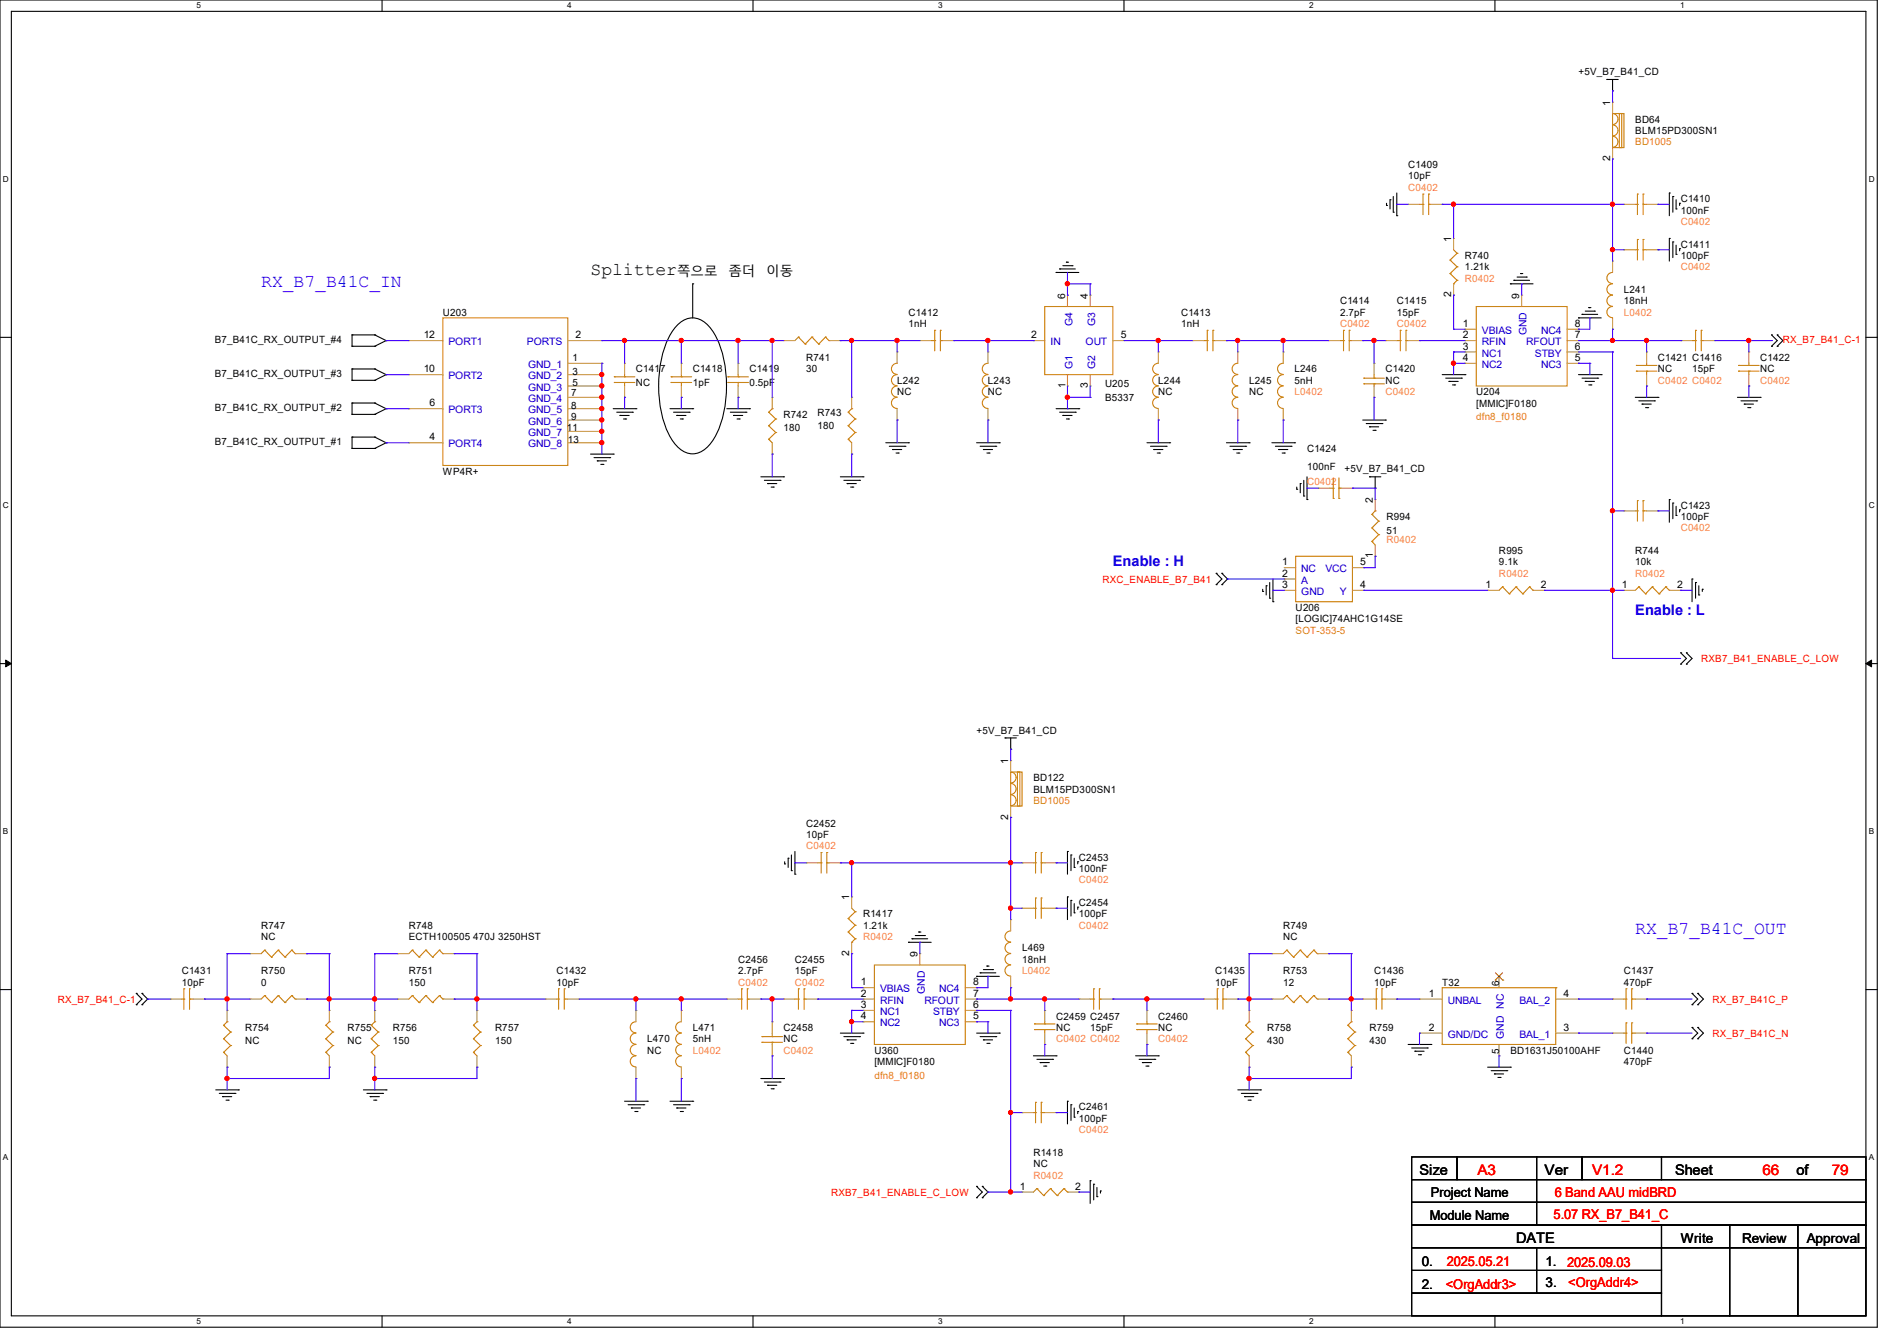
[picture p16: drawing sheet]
<svg xmlns="http://www.w3.org/2000/svg" width="297mm" height="210mm" viewBox="0 0 297 210" stroke-linecap="round" stroke-linejoin="round" font-family="sans-serif">
<defs><g id="words">
<g font-size="2.8" fill="#00f">
<text x="40.9" y="44.9">RX_B7_B41C_IN</text>
<text x="256" y="146.3">RX_B7_B41C_OUT</text>
</g>
<text font-size="2.8" x="92.5" y="43.1">Splitter</text>
<g font-size="2.3" fill="#00f">
<text x="174.2" y="88.7">Enable : H</text>
<text x="256" y="96.4">Enable : L</text>
</g>
<g font-size="2.3">
<text x="222.2" y="184">Size</text>
<text x="241.8" y="184">Ver</text>
<text x="262.3" y="184">Sheet</text>
<text x="281.3" y="184">of</text>
<text x="237.4" y="194.6">DATE</text>
</g>
<g font-size="2.3" fill="#f00">
<text x="231.3" y="184">A3</text>
<text x="249.3" y="184">V1.2</text>
<text x="275.9" y="184">66</text>
<text x="286.8" y="184">79</text>
</g>
<g font-size="2.1">
<text x="106" y="43.2">쪽으로</text>
<text x="114" y="43.2">좀더</text>
<text x="120" y="43.2">이동</text>
<text x="223.9" y="191.1">Module Name</text>
<text x="224" y="187.4">Project Name</text>
<text x="263.1" y="194.7">Write</text>
<text x="272.7" y="194.7">Review</text>
<text x="282.9" y="194.7">Approval</text>
<text x="222.6" y="198.2">0.</text>
<text x="222.6" y="201.8">2.</text>
<text x="242" y="198.2">1.</text>
<text x="242" y="201.6">3.</text>
</g>
<g font-size="2.1" fill="#f00">
<text x="243.2" y="191">5.07 RX_B7_B41_C</text>
<text x="243.4" y="187.4">6 Band AAU midBRD</text>
<text x="226.4" y="201.8">&lt;OrgAddr3&gt;</text>
<text x="226.5" y="198.2">2025.05.21</text>
<text x="245.4" y="198.4">2025.09.03</text>
<text x="245.5" y="201.6">&lt;OrgAddr4&gt;</text>
</g>
<g font-size="1.6">
<text x="247.1" y="11.8">+5V_B7_B41_CD</text>
<text x="252.1" y="16.6" transform="rotate(-90 252.1 16.6)">1</text>
<text x="256" y="19.2">BD64</text>
<text x="256" y="21">BLM15PD300SN1</text>
<text x="220.5" y="26.3">C1409</text>
<text x="220.5" y="28.1">10pF</text>
<text x="252.1" y="25.2" transform="rotate(-90 252.1 25.2)">2</text>
<text x="263.1" y="31.7">C1410</text>
<text x="263.1" y="33.4">100nF</text>
<text x="227.2" y="37.9" transform="rotate(-90 227.2 37.9)">1</text>
<text x="229.4" y="40.6">R740</text>
<text x="263.1" y="38.8">C1411</text>
<text x="263.1" y="40.6">100pF</text>
<text x="166.8" y="46.8" transform="rotate(-90 166.8 46.8)">6</text>
<text x="170.3" y="46.8" transform="rotate(-90 170.3 46.8)">4</text>
<text x="209.8" y="47.7">C1414</text>
<text x="218.7" y="47.7">C1415</text>
<text x="227.2" y="46.6" transform="rotate(-90 227.2 46.6)">2</text>
<text x="229.4" y="42.3">1.21k</text>
<text x="237.9" y="46.8" transform="rotate(-90 237.9 46.8)">9</text>
<text x="254.3" y="45.9">L241</text>
<text x="254.3" y="47.7">18nH</text>
<text x="33.6" y="53.7">B7_B41C_RX_OUTPUT_#4</text>
<text x="66.3" y="53">12</text>
<text x="69.3" y="49.4">U203</text>
<text x="90.1" y="53">2</text>
<text x="142.2" y="49.4">C1412</text>
<text x="142.2" y="51.2">1nH</text>
<text x="161.5" y="53">2</text>
<text x="175.5" y="53">5</text>
<text x="184.9" y="49.4">C1413</text>
<text x="184.9" y="51.2">1nH</text>
<text x="209.8" y="49.4">2.7pF</text>
<text x="218.7" y="49.4">15pF</text>
<text x="229" y="51.2">1</text>
<text x="229" y="53">2</text>
<text x="246.6" y="53">7</text>
<text x="246.6" y="51.2">8</text>
<text x="33.6" y="59.1">B7_B41C_RX_OUTPUT_#3</text>
<text x="66.3" y="58.3">10</text>
<text x="89.6" y="56.6">1</text>
<text x="89.6" y="58.7">3</text>
<text x="99.6" y="58.3">C1417</text>
<text x="108.5" y="58.3">C1418</text>
<text x="117.3" y="58.3">C1419</text>
<text x="126.2" y="56.6">R741</text>
<text x="126.2" y="58.3">30</text>
<text x="202.7" y="58.3">L246</text>
<text x="216.9" y="58.3">C1420</text>
<text x="229" y="54.7">3</text>
<text x="229" y="56.5">4</text>
<text x="246.6" y="56.5">5</text>
<text x="246.6" y="54.7">6</text>
<text x="259.6" y="56.6">C1421 C1416</text>
<text x="259.6" y="58.3">NC</text>
<text x="264.9" y="58.3">15pF</text>
<text x="275.6" y="56.6">C1422</text>
<text x="275.6" y="58.3">NC</text>
<text x="33.6" y="64.4">B7_B41C_RX_OUTPUT_#2</text>
<text x="67.2" y="63.6">6</text>
<text x="89.5" y="62.1">7</text>
<text x="89.5" y="64">8</text>
<text x="89.5" y="65.8">9</text>
<text x="89.6" y="60.5">5</text>
<text x="99.6" y="60.5">NC</text>
<text x="108.5" y="60.5">1pF</text>
<text x="117.3" y="60.5">0.5pF</text>
<text x="122.7" y="65.4">R742</text>
<text x="128" y="65.1">R743</text>
<text x="140.5" y="60.1">L242</text>
<text x="140.5" y="61.9">NC</text>
<text x="154.7" y="60.1">L243</text>
<text x="154.7" y="61.9">NC</text>
<text x="166.8" y="60.8" transform="rotate(-90 166.8 60.8)">1</text>
<text x="170.3" y="60.8" transform="rotate(-90 170.3 60.8)">3</text>
<text x="173" y="60.7">U205</text>
<text x="173" y="62.8">B5337</text>
<text x="181.4" y="60.1">L244</text>
<text x="181.4" y="61.9">NC</text>
<text x="195.6" y="60.1">L245</text>
<text x="195.6" y="61.9">NC</text>
<text x="202.7" y="60.1">5nH</text>
<text x="216.9" y="60.1">NC</text>
<text x="231.1" y="61.9">U204</text>
<text x="231.1" y="63.7">[MMIC]F0180</text>
<text x="33.6" y="69.7">B7_B41C_RX_OUTPUT_#1</text>
<text x="67.2" y="69">4</text>
<text x="88.7" y="67.6">11</text>
<text x="88.9" y="69.3">13</text>
<text x="122.7" y="67.6">180</text>
<text x="128" y="67.2">180</text>
<text x="204.6" y="70.8">C1424</text>
<text x="69.3" y="74.3">WP4R+</text>
<text x="204.6" y="73.6">100nF</text>
<text x="210.5" y="74">+5V_B7_B41_CD</text>
<text x="214.9" y="78.8" transform="rotate(-90 214.9 78.8)">2</text>
<text x="217.1" y="81.4">R994</text>
<text x="217.1" y="83.6">51</text>
<text x="263.1" y="79.7">C1423</text>
<text x="263.1" y="81.4">100pF</text>
<text x="200.7" y="88.5">1</text>
<text x="213" y="88.5">5</text>
<text x="214.9" y="87.5" transform="rotate(-90 214.9 87.5)">1</text>
<text x="234.7" y="86.8">R995</text>
<text x="234.7" y="88.6">9.1k</text>
<text x="256" y="86.8">R744</text>
<text x="256" y="88.6">10k</text>
<text x="200.7" y="90.3">2</text>
<text x="200.7" y="92.1">3</text>
<text x="202.9" y="95.7">U206</text>
<text x="213" y="92.1">4</text>
<text x="232.6" y="92.1">1</text>
<text x="241.3" y="92.1">2</text>
<text x="253.9" y="92.1">1</text>
<text x="262.6" y="92.1">2</text>
<text x="202.9" y="97.4">[LOGIC]74AHC1G14SE</text>
<text x="152.9" y="114.9">+5V_B7_B41_CD</text>
<text x="157.9" y="119.7" transform="rotate(-90 157.9 119.7)">1</text>
<text x="161.8" y="122.3">BD122</text>
<text x="161.8" y="124.1">BLM15PD300SN1</text>
<text x="126.2" y="129.5">C2452</text>
<text x="126.2" y="131.2">10pF</text>
<text x="157.9" y="128.4" transform="rotate(-90 157.9 128.4)">2</text>
<text x="168.9" y="134.8">C2453</text>
<text x="168.9" y="136.6">100nF</text>
<text x="133" y="141" transform="rotate(-90 133 141)">1</text>
<text x="135.1" y="143.7">R1417</text>
<text x="168.9" y="141.9">C2454</text>
<text x="168.9" y="143.7">100pF</text>
<text x="40.9" y="145.5">R747</text>
<text x="40.9" y="147.2">NC</text>
<text x="64" y="145.5">R748</text>
<text x="64" y="147.2">ECTH100505 470J 3250HST</text>
<text x="133" y="149.7" transform="rotate(-90 133 149.7)">2</text>
<text x="135.1" y="145.5">1.21k</text>
<text x="143.6" y="149.9" transform="rotate(-90 143.6 149.9)">9</text>
<text x="160" y="149">L469</text>
<text x="200.9" y="145.5">R749</text>
<text x="200.9" y="147.2">NC</text>
<text x="28.4" y="152.6">C1431</text>
<text x="28.4" y="154.3">10pF</text>
<text x="40.9" y="152.6">R750</text>
<text x="40.9" y="154.3">0</text>
<text x="64" y="152.6">R751</text>
<text x="64" y="154.3">150</text>
<text x="87.1" y="152.6">C1432</text>
<text x="87.1" y="154.3">10pF</text>
<text x="115.6" y="150.8">C2456</text>
<text x="115.6" y="152.6">2.7pF</text>
<text x="124.5" y="150.8">C2455</text>
<text x="124.5" y="152.6">15pF</text>
<text x="134.8" y="154.3">1</text>
<text x="152.4" y="154.3">8</text>
<text x="160" y="150.8">18nH</text>
<text x="190.2" y="152.6">C1435</text>
<text x="190.2" y="154.3">10pF</text>
<text x="200.9" y="152.6">R753</text>
<text x="200.9" y="154.3">12</text>
<text x="215.1" y="152.6">C1436</text>
<text x="215.1" y="154.3">10pF</text>
<text x="225.8" y="154.3">T32</text>
<text x="234.7" y="154.3" transform="rotate(-90 234.7 154.3)">6</text>
<text x="254.3" y="152.6">C1437</text>
<text x="254.3" y="154.3">470pF</text>
<text x="38.4" y="161.5">R754</text>
<text x="54.4" y="161.5">R755</text>
<text x="61.5" y="161.5">R756</text>
<text x="77.5" y="161.5">R757</text>
<text x="108.5" y="161.5">L471</text>
<text x="122.7" y="161.5">C2458</text>
<text x="134.8" y="156.1">2</text>
<text x="134.8" y="157.9">3</text>
<text x="134.8" y="159.6">4</text>
<text x="152.4" y="159.6">5</text>
<text x="152.4" y="157.9">6</text>
<text x="152.4" y="156.1">7</text>
<text x="165.4" y="159.7">C2459 C2457</text>
<text x="165.4" y="161.5">NC</text>
<text x="170.7" y="161.5">15pF</text>
<text x="181.4" y="159.7">C2460</text>
<text x="181.4" y="161.5">NC</text>
<text x="198.4" y="161.5">R758</text>
<text x="214.4" y="161.5">R759</text>
<text x="223.7" y="156.1">1</text>
<text x="223.7" y="161.4">2</text>
<text x="244.8" y="161.4">3</text>
<text x="244.8" y="156.1">4</text>
<text x="38.4" y="163.6">NC</text>
<text x="54.4" y="163.6">NC</text>
<text x="61.5" y="163.6">150</text>
<text x="77.5" y="163.6">150</text>
<text x="101.3" y="163.2">L470</text>
<text x="101.3" y="165">NC</text>
<text x="108.5" y="163.2">5nH</text>
<text x="122.7" y="163.2">NC</text>
<text x="136.9" y="165">U360</text>
<text x="136.9" y="166.8">[MMIC]F0180</text>
<text x="198.4" y="163.6">430</text>
<text x="214.4" y="163.6">430</text>
<text x="234.7" y="165" transform="rotate(-90 234.7 165)">5</text>
<text x="236.5" y="165">BD1631J50100AHF</text>
<text x="254.3" y="165">C1440</text>
<text x="254.3" y="166.8">470pF</text>
<text x="168.9" y="173.9">C2461</text>
<text x="168.9" y="175.7">100pF</text>
<text x="161.8" y="181">R1418</text>
<text x="161.8" y="182.8">NC</text>
<text x="159.7" y="186.3">1</text>
<text x="168.4" y="186.3">2</text>
</g>
<g font-size="1.6" fill="#ff8000">
<text x="256" y="22.8">BD1005</text>
<text x="231.1" y="65.8">dfn8_f0180</text>
<text x="202.9" y="99.2">SOT-353-5</text>
<text x="161.8" y="125.9">BD1005</text>
<text x="136.9" y="168.9">dfn8_f0180</text>
</g>
<g font-size="1.6" fill="#ff8040">
<text x="220.5" y="29.9">C0402</text>
<text x="263.1" y="35.2">C0402</text>
<text x="229.4" y="44.1">R0402</text>
<text x="263.1" y="42.3">C0402</text>
<text x="209.8" y="51.2">C0402</text>
<text x="218.7" y="51.2">C0402</text>
<text x="254.3" y="49.4">L0402</text>
<text x="202.7" y="61.9">L0402</text>
<text x="216.9" y="61.9">C0402</text>
<text x="259.6" y="60.1">C0402 C0402</text>
<text x="275.6" y="60.1">C0402</text>
<text x="204.6" y="75.9">C0402</text>
<text x="263.1" y="83.2">C0402</text>
<text x="217.1" y="85">R0402</text>
<text x="234.7" y="90.3">R0402</text>
<text x="256" y="90.3">R0402</text>
<text x="126.2" y="133">C0402</text>
<text x="168.9" y="138.3">C0402</text>
<text x="135.1" y="147.2">R0402</text>
<text x="168.9" y="145.5">C0402</text>
<text x="115.6" y="154.3">C0402</text>
<text x="124.5" y="154.3">C0402</text>
<text x="160" y="152.6">L0402</text>
<text x="108.5" y="165">L0402</text>
<text x="122.7" y="165">C0402</text>
<text x="165.4" y="163.2">C0402 C0402</text>
<text x="181.4" y="163.2">C0402</text>
<text x="168.9" y="177.5">C0402</text>
<text x="161.8" y="184.6">R0402</text>
</g>
<g font-size="1.6" fill="#00c">
<text x="167.9" y="51.1" transform="rotate(-90 167.9 51.1)">G4</text>
<text x="171.5" y="51.1" transform="rotate(-90 171.5 51.1)">G3</text>
<text x="232" y="52.3">VBIAS</text>
<text x="239" y="52.5" transform="rotate(-90 239 52.5)">GND</text>
<text x="241.3" y="52.3">NC4</text>
<text x="70.2" y="59.4">PORT2</text>
<text x="70.2" y="54.1">PORT1</text>
<text x="82.5" y="54.1">PORTS</text>
<text x="82.7" y="57.6">GND_1</text>
<text x="82.7" y="59.4">GND_2</text>
<text x="164.5" y="54.1">IN</text>
<text x="167.9" y="57.8" transform="rotate(-90 167.9 57.8)">G1</text>
<text x="170" y="54.1">OUT</text>
<text x="171.5" y="57.8" transform="rotate(-90 171.5 57.8)">G2</text>
<text x="232" y="54.1">RFIN</text>
<text x="232" y="55.8">NC1</text>
<text x="232" y="57.6">NC2</text>
<text x="239" y="54.1">RFOUT</text>
<text x="240.3" y="55.8">STBY</text>
<text x="241.3" y="57.6">NC3</text>
<text x="70.2" y="64.7">PORT3</text>
<text x="82.7" y="61.2">GND_3</text>
<text x="82.7" y="63">GND_4</text>
<text x="82.7" y="64.7">GND_5</text>
<text x="70.2" y="70.1">PORT4</text>
<text x="82.7" y="66.5">GND_6</text>
<text x="82.7" y="68.3">GND_7</text>
<text x="82.7" y="70.1">GND_8</text>
<text x="203.7" y="89.6">NC</text>
<text x="207.5" y="89.6">VCC</text>
<text x="203.7" y="91.4">A</text>
<text x="203.7" y="93.2">GND</text>
<text x="209.8" y="93.2">Y</text>
<text x="137.8" y="155.4">VBIAS</text>
<text x="144.8" y="155.7" transform="rotate(-90 144.8 155.7)">GND</text>
<text x="147.1" y="155.4">NC4</text>
<text x="137.8" y="157.2">RFIN</text>
<text x="137.8" y="159">NC1</text>
<text x="137.8" y="160.7">NC2</text>
<text x="144.7" y="157.2">RFOUT</text>
<text x="146.1" y="159">STBY</text>
<text x="147.1" y="160.7">NC3</text>
<text x="226.7" y="157.2">UNBAL</text>
<text x="237.9" y="157.2">BAL_2</text>
<text x="226.7" y="162.5">GND/DC</text>
<text x="235.5" y="162.7" transform="rotate(-90 235.5 162.7)">GND NC</text>
<text x="237.9" y="162.5">BAL_1</text>
</g>
<g font-size="1.6" fill="#f00">
<text x="279.1" y="53.7">RX_B7_B41_C-1</text>
<text x="172.6" y="91.2">RXC_ENABLE_B7_B41</text>
<text x="266.4" y="103.7">RXB7_B41_ENABLE_C_LOW</text>
<text x="9.1" y="157">RX_B7_B41_C-1</text>
<text x="268.1" y="157">RX_B7_B41C_P</text>
<text x="268.1" y="162.3">RX_B7_B41C_N</text>
<text x="130.1" y="187.2">RXB7_B41_ENABLE_C_LOW</text>
</g>
<g font-size="1.3">
<text x="30.8" y="1.3">5</text>
<text x="88.8" y="1.3">4</text>
<text x="146.9" y="1.3">3</text>
<text x="205" y="1.3">2</text>
<text x="263.1" y="1.3">1</text>
<text x=".5" y="28.4">D</text>
<text x="292.6" y="28.4">D</text>
<text x=".5" y="79.5">C</text>
<text x="292.6" y="79.5">C</text>
<text x=".5" y="130.6">B</text>
<text x="292.6" y="130.6">B</text>
<text x=".5" y="181.7">A</text>
<text x="292.6" y="181.7">A</text>
<text x="30.8" y="207.4">5</text>
<text x="88.8" y="207.4">4</text>
<text x="146.9" y="207.4">3</text>
<text x="205" y="207.4">2</text>
<text x="263.1" y="207.4">1</text>
</g>
</g></defs>
<path d="M0 0h293.9v207.9h-293.9zM1.8 1.8h290.3v204.3h-290.3z" fill="none" stroke="#000" stroke-width=".17"/>
<g fill="#fff">
<path d="M30.8 .2h.7v1.4h-.7z"/>
<path d="M30.8 206.2h.7v1.4h-.7z"/>
</g>
<path d="M59.8 0v1.8M59.8 206.1v1.8" fill="none" stroke="#000" stroke-width=".17"/>
<g fill="#fff">
<path d="M88.8 .2h.7v1.4h-.7z"/>
<path d="M88.8 206.2h.7v1.4h-.7z"/>
</g>
<path d="M117.9 0v1.8M117.9 206.1v1.8" fill="none" stroke="#000" stroke-width=".17"/>
<g fill="#fff">
<path d="M146.9 .2h.7v1.4h-.7z"/>
<path d="M146.9 206.2h.7v1.4h-.7z"/>
</g>
<path d="M176 0v1.8M176 206.1v1.8" fill="none" stroke="#000" stroke-width=".17"/>
<g fill="#fff">
<path d="M205 .2h.7v1.4h-.7z"/>
<path d="M205 206.2h.7v1.4h-.7z"/>
</g>
<path d="M234.1 0v1.8M234.1 206.1v1.8" fill="none" stroke="#000" stroke-width=".17"/>
<g fill="#fff">
<path d="M263.1 .2h.6v1.4h-.6z"/>
<path d="M263.1 206.2h.6v1.4h-.6z"/>
<path d="M.5 27.3h.9v1.4h-.9z"/>
<path d="M292.6 27.3h.9v1.4h-.9z"/>
<path d="M.5 78.4h.9v1.4h-.9z"/>
<path d="M292.6 78.4h.9v1.4h-.9z"/>
</g>
<path d="M0 52.8h1.8M292.1 52.8h1.8" fill="none" stroke="#000" stroke-width=".17"/>
<g fill="#fff">
<path d="M.5 129.5h.8v1.4h-.8z"/>
<path d="M292.6 129.5h.8v1.4h-.8z"/>
</g>
<path d="M0 103.9h1.8M292.1 103.9h1.8" fill="none" stroke="#000" stroke-width=".17"/>
<path d="M.9 103.4l.9 .5-.9 .5zM292.1 103.9l.9-.5v1z" fill="#000" stroke="#000" stroke-width=".16"/>
<g fill="#fff">
<path d="M.5 180.5h.8v1.4h-.8z"/>
<path d="M292.6 180.5h.8v1.4h-.8z"/>
</g>
<g fill="none" stroke="#000" stroke-width=".17">
<path d="M251.6 12.4h.1M251.6 12.4h1.8M252.5 14.2h.1M252.5 12.4v1.8M217.1 32.2h.1M217.1 31.8v.4M217.6 31.3h.1M217.6 31.3v1.4M218.1 33.2h.1M218.1 30.8v2.4M218.7 33.8h.1M218.7 30.2v3.6"/>
<path d="M261.4 30.2h.1M261.4 37.3h.1M261.4 30.2v3.6M261.4 37.3v3.6M261.9 30.8h.1M261.9 37.9h.1M261.9 30.8v2.4M261.9 37.9v2.4M262.4 32.7h.1M262.4 39.8h.1M262.4 31.3v1.4M262.4 38.4v1.4"/>
<path d="M263 31.8h.1M263 38.9h.1M263 31.8v.4M263 38.9v.4M55.1 59.6h.1M55.1 57.8h.1M55.1 54.2h.1M55.1 52.5h.1M55.1 52.5v1.7M55.1 57.8v1.8M55.1 57.8h3.6M55.1 59.6h3.6"/>
<path d="M55.1 52.5h3.6M55.1 54.2h3.6M58.7 57.8h.1M58.7 59.6h.1M58.7 52.5h.1M58.7 54.2h.1M58.7 57.8l1.8 .9M58.7 52.5l1.8 .8M60.5 58.7h.1M60.5 53.3h.1M60.5 58.7l-1.8 .9M60.5 53.3l-1.8 .9"/>
<path d="M106.4 50.6a3.1 3.1 0 0 1 4.7 .6 14.8 14.8 0 0 1 2.6 9.2 14.8 14.8 0 0 1-2.6 9.2 3.2 3.2 0 0 1-5.3 0 14.8 14.8 0 0 1-2.7-9.2 14.8 14.8 0 0 1 2.7-9.2zM108.5 44.4h.1M108.5 44.4v5.4M165.4 42.7h.1M165.4 42.7h3.5M165.9 42.1h.1M165.9 42.1h2.5M166.4 41.6h1.5M167 41.1h.1M167 41.1h.3M167.9 41.6h.1M225.8 58.7h3.6"/>
<path d="M226.4 59.2h2.4M226.9 59.7h.1M226.9 59.7h1.4M228.8 59.2h.1M229.4 58.7h.1M236.5 44.4h.1M236.5 44.4h3.5M237 43.9h.1M237 43.9h2.5M237.5 43.4h1.5M238.1 42.8h.1M238.1 42.8h.3"/>
<path d="M239 43.4h.1M247.1 49.8h.1M247.1 49.8h3.6M247.1 58.7h3.6M247.7 49.2h.1M247.7 49.2h2.4M247.7 59.2h2.4M248.2 59.7h.1M248.2 48.7h1.4M248.2 59.7h1.4M248.8 48.2h.1M248.8 48.2h.3"/>
<path d="M249.6 48.7h.1M250.1 59.2h.1M250.7 58.7h.1M277.4 54.2h.1M277.4 52.5h.1M277.4 52.5l.9 .8-.9 .9M278.3 54.2h.1M278.3 52.5h.1M278.3 52.5l.8 .8-.8 .9M55.1 70.2h.1M55.1 68.5h.1M55.1 64.9h.1"/>
<path d="M55.1 63.1h.1M55.1 68.5h3.6M55.1 70.2h3.6M55.1 63.1v1.8M55.1 68.5v1.7M55.1 63.1h3.6M55.1 64.9h3.6M58.7 68.5h.1M58.7 70.2h.1M58.7 63.1h.1M58.7 64.9h.1M58.7 68.5l1.8 .8"/>
<path d="M58.7 63.1l1.8 .9M60.5 69.3h.1M60.5 64h.1M60.5 69.3l-1.8 .9M60.5 64l-1.8 .9M92.5 71.1h3.5M93 71.7h2.5M93.5 72.2h.1M93.5 72.2h1.5M94.1 72.7h.3M94.4 72.7h.1M95.5 71.7h.1"/>
<path d="M96 71.1h.1M96 64h3.6M96.6 64.6h2.4M97.1 65.1h.1M97.1 65.1h1.4M97.6 65.6h.4M98 65.6h.1M99 64.6h.1M99.6 64h.1M104.9 64h3.6M105.5 64.6h2.4M106 65.1h.1"/>
<path d="M106 65.1h1.4M106.5 65.6h.3M106.8 65.6h.1M107.9 64.6h.1M108.5 64h.1M113.8 64h3.5M114.3 64.6h2.5M114.9 65.1h.1M114.9 65.1h1.4M115.4 65.6h.3M115.7 65.6h.1M116.8 64.6h.1"/>
<path d="M117.3 64h.1M119.1 74.7h3.6M119.7 75.2h2.4M120.2 75.7h.1M120.2 75.7h1.4M120.7 76.3h.4M121.1 76.3h.1M122.1 75.2h.1M122.7 74.7h.1M131.6 74.7h3.5M132.1 75.2h2.5M132.6 75.7h.1"/>
<path d="M132.6 75.7h1.5M133.2 76.3h.3M133.5 76.3h.1M134.6 75.2h.1M135.1 74.7h.1M138.7 69.3h3.5M139.2 69.9h2.5M139.7 70.4h.1M139.7 70.4h1.5M140.3 71h.3M140.6 71h.1M141.7 69.9h.1"/>
<path d="M142.2 69.3h.1M152.9 69.3h3.6M153.5 69.9h2.4M154 70.4h.1M154 70.4h1.4M154.5 71h.4M154.9 71h.1M155.9 69.9h.1M156.5 69.3h.1M165.4 64h3.5M165.9 64.6h2.5M166.4 65.1h.1"/>
<path d="M166.4 65.1h1.5M167 65.6h.3M167.3 65.6h.1M168.4 64.6h.1M168.9 64h.1M179.6 69.3h3.5M180.1 69.9h2.5M180.6 70.4h.1M180.6 70.4h1.5M181.2 71h.3M181.5 71h.1M182.6 69.9h.1"/>
<path d="M183.1 69.3h.1M192 69.3h3.6M192.6 69.9h2.4M193.1 70.4h.1M193.1 70.4h1.4M193.6 71h.4M194 71h.1M195 69.9h.1M195.6 69.3h.1M199.1 69.3h3.6M199.7 69.9h2.4M200.2 70.4h.1"/>
<path d="M200.2 70.4h1.4M200.7 71h.4M201.1 71h.1M202.1 69.9h.1M202.7 69.3h.1M203 76.6h.1M203 76.3v.3M203.6 75.7h.1M203.6 75.7v1.5M204.1 77.7h.1M204.1 75.2v2.5M204.6 78.2h.1"/>
<path d="M204.6 74.7v3.5M213.4 65.8h3.5M213.9 66.3h2.5M214.4 66.8h.1M214.4 74.7h.1M214.4 74.7h1.8M214.4 66.8h1.5M215 67.4h.3M215.3 67.4h.1M215.3 76.5h.1M215.3 74.7v1.8M216.4 66.3h.1"/>
<path d="M216.9 65.8h.1M227.4 60.3h.4M227.8 60.3h.1M248.8 60.3h.3M249.1 60.3h.1M256 62.2h3.6M256.6 62.8h2.4M257.1 63.3h.1M257.1 63.3h1.4M257.6 63.8h.4M258 63.8h.1M259 62.8h.1"/>
<path d="M259.6 62.2h.1M261.4 78.2h.1M261.4 78.2v3.6M261.9 78.8h.1M261.9 78.8v2.4M262.4 79.3v1.4M263 79.8h.1M263 79.8v.4M272 62.2h3.6M272.6 62.8h2.4M273.1 63.3h.1M273.1 63.3h1.4"/>
<path d="M273.6 63.8h.4M274 63.8h.1M275 62.8h.1M275.6 62.2h.1M190.4 91.6h.1M190.4 89.8h.1M190.4 89.8l.9 .9-.9 .9M191.3 89.8h.1M191.3 91.6h.1M191.3 89.8l.9 .9-.9 .9M197.7 92.6h.1M197.7 92.3v.3"/>
<path d="M198.2 91.7h.1M198.2 91.7v1.5M198.8 93.7h.1M198.8 91.2v2.5M199.3 94.2h.1M199.3 90.7v3.5M262.4 80.7h.1M264.9 90.7h.1M264.9 90.7v3.5M265.5 91.2h.1M265.5 91.2v2.5M266 93.2h.1"/>
<path d="M266 91.7v1.5M266.5 92.3h.1M266.5 92.3v.3M157.4 115.6h.1M157.4 115.6h1.7M158.2 117.3h.1M158.2 115.6v1.7M263.1 102.2h.1M263.1 104h.1M263.1 102.2l.9 .9-.9 .9M264 102.2h.1M264 104h.1"/>
<path d="M264 102.2l.9 .9-.9 .9M122.9 135.3h.1M122.9 135v.3M123.4 134.4h.1M123.4 134.4v1.4M123.9 136.4h.1M123.9 133.9v2.5M124.5 136.9h.1M124.5 133.3v3.6M167.1 133.3h.1M167.1 133.3v3.6M167.7 133.9h.1"/>
<path d="M167.7 133.9v2.5M168.2 135.8h.1M168.2 134.4v1.4M168.7 135h.1M168.7 135v.3M0 155h1.8M21.3 157.4h.1M21.3 155.6h.1M21.3 155.6l.9 .9-.9 .9M22.2 155.6h.1M22.2 157.4h.1M22.2 155.6l.9 .9-.9 .9"/>
<path d="M142.2 147.6h.1M142.2 147.6h3.6M142.8 147h.1M142.8 147h2.4M143.3 146.5h1.4M143.8 146h.1M143.8 146h.4M144.7 146.5h.1M152.9 152.9h.1M152.9 152.9h3.6M153.5 152.4h.1M153.5 152.4h2.4"/>
<path d="M154 151.8h1.4M154.5 151.3h.1M154.5 151.3h.4M155.4 151.8h.1M167.1 140.5h.1M167.1 140.5v3.5M167.7 141h.1M167.7 141v2.5M168.2 143h.1M168.2 141.5v1.5M168.7 142.1h.1M168.7 142.1v.3"/>
<path d="M264.9 155.6h.1M264.9 157.4h.1M264.9 155.6l.9 .9-.9 .9M265.8 155.6h.1M265.8 157.4h.1M265.8 155.6l.9 .9-.9 .9M292.1 155h1.8M33.8 170.7h3.5M34.3 171.2h2.5M34.8 171.7h.1M34.8 171.7h1.5M35.4 172.3h.3"/>
<path d="M35.7 172.3h.1M36.8 171.2h.1M37.3 170.7h.1M56.9 170.7h3.6M57.4 171.2h2.5M58 171.7h.1M58 171.7h1.4M58.5 172.3h.3M58.8 172.3h.1M59.9 171.2h.1M60.5 170.7h.1M97.8 172.5h3.5"/>
<path d="M98.3 173h2.5M98.8 173.5h.1M98.8 173.5h1.5M99.4 174.1h.3M99.7 174.1h.1M100.8 173h.1M101.3 172.5h.1M104.9 172.5h3.6M105.5 173h2.4M106 173.5h.1M106 173.5h1.4M106.5 174.1h.3"/>
<path d="M106.8 174.1h.1M107.9 173h.1M108.5 172.5h.1M119.1 168.9h3.6M119.7 169.5h2.4M120.2 170h.1M120.2 170h1.4M120.7 170.5h.4M121.1 170.5h.1M122.1 169.5h.1M122.7 168.9h.1M131.6 161.8h3.5"/>
<path d="M132.1 162.3h2.5M132.6 162.9h.1M132.6 162.9h1.5M133.2 163.4h.3M133.5 163.4h.1M134.6 162.3h.1M135.1 161.8h.1M152.9 161.8h3.6M153.5 162.3h2.4M154 162.9h.1M154 162.9h1.4M154.5 163.4h.4"/>
<path d="M154.9 163.4h.1M155.9 162.3h.1M156.5 161.8h.1M161.8 165.4h3.6M162.3 165.9h2.5M162.9 166.4h.1M162.9 166.4h1.4M163.4 167h.3M163.7 167h.1M164.8 165.9h.1M165.4 165.4h.1M167.1 172.5h.1"/>
<path d="M167.1 172.5v3.5M167.7 173h.1M167.7 173v2.5M168.2 175h.1M168.2 173.5v1.5M168.7 174.1h.1M168.7 174.1v.3M177.8 165.4h3.6M178.4 165.9h2.4M178.9 166.4h.1M178.9 166.4h1.4M179.4 167h.3"/>
<path d="M179.7 167h.1M180.8 165.9h.1M181.4 165.4h.1M193.8 170.7h3.6M194.4 171.2h2.4M194.9 171.7h.1M194.9 171.7h1.4M195.4 172.3h.3M195.7 172.3h.1M196.8 171.2h.1M197.4 170.7h.1M220.5 163.6h3.5"/>
<path d="M221 164.1h2.5M221.5 164.6h.1M221.5 164.6h1.5M222.1 165.2h.3M222.4 165.2h.1M223.5 164.1h.1M224 163.6h.1M232.9 167.1h3.6M233.5 167.7h2.4M234 168.2h.1M234 168.2h1.4M234.5 168.7h.4"/>
<path d="M234.9 168.7h.1M235.9 167.7h.1M236.5 167.1h.1M264.9 160.9h.1M264.9 162.7h.1M264.9 160.9l.9 .9-.9 .9M265.8 160.9h.1M265.8 162.7h.1M265.8 160.9l.9 .9-.9 .9M152.9 187.6h.1M152.9 185.8h.1M152.9 185.8l.9 .9-.9 .9"/>
<path d="M153.8 185.8h.1M153.8 187.6h.1M153.8 185.8l.9 .9-.9 .9M170.7 184.9h.1M170.7 184.9v3.6M171.2 185.5h.1M171.2 185.5v2.4M171.7 187.4h.1M171.7 186v1.4M172.3 186.5h.1M172.3 186.5v.4M221 188.3h19.6v3.6h-19.6z"/>
<path d="M221 195.4h19.6v3.6h-19.6zM221 181.2h7.1v3.5h-7.1zM221 191.9h39.1v3.5h-39.1zM221 184.7h19.6v3.6h-19.6zM221 199h19.6v3.5h-19.6zM228.1 181.2h12.5v3.5h-12.5zM240.6 188.3h51.5v3.6h-51.5zM240.6 195.4h19.5v3.6h-19.5zM240.6 181.2h7.1v3.5h-7.1zM240.6 184.7h51.5v3.6h-51.5zM240.6 199h19.5v3.5h-19.5zM247.7 181.2h12.4v3.5h-12.4z"/>
<path d="M260.1 195.4h10.7v10.7h-10.7zM260.1 191.9h10.7v3.5h-10.7zM260.1 181.2h32v3.5h-32zM270.8 195.4h10.7v10.7h-10.7zM270.8 191.9h10.7v3.5h-10.7zM281.5 195.4h10.6v10.7h-10.6zM281.5 191.9h10.6v3.5h-10.6zM221 202.5h39.1v3.6h-39.1z"/>
</g>
<g fill="none" stroke="#cc8006" stroke-width=".17">
<path d="M252.5 17.8h1.8v5.3h-1.8zM252.5 17.8a.87 .87 0 0 1 .8 .8 .87 .87 0 0 1-.8 .9M252.5 19.6a.87 .87 0 0 1 .8 .8 .87 .87 0 0 1-.8 .9M253.5 17.8h.4v5.3h-.4zM222.2 32h.6M222.8 30.4h.1M222.8 32h.1M222.8 30.4v3.2M223.7 32h.1M223.7 30.4h.1M223.7 32h.3M223.7 30.4v3.2"/>
<path d="M227.6 39.1l.5 .6M228.1 39.7h.1M228.1 39.7l-1.1 1M252.5 21.3a.87 .87 0 0 1 .8 .9 .87 .87 0 0 1-.8 .9M256 32h.4M256 39.1h.4M256.4 32h.1M256.4 30.4h.1M256.4 39.1h.1M256.4 37.5h.1M256.4 30.4v3.2M256.4 37.5v3.2"/>
<path d="M257.3 30.4h.1M257.3 32h.1M257.3 37.5h.1M257.3 39.1h.1M257.3 32h.5M257.3 30.4v3.2M257.3 37.5v3.2M257.3 39.1h.5M69.3 49.8h19.6v23.1h-19.6zM96.2 59.9h.1M96.2 59h.1M96.2 59.9h3.2"/>
<path d="M96.2 59h3.2M97.8 59h.1M97.8 59.9h.1M97.8 58.7v.3M97.8 59.9v.6M105.1 59.9h.1M105.1 59h.1M105.1 59.9h3.2M105.1 59h3.2M106.7 59h.1M106.7 59.9h.1M106.7 58.7v.3"/>
<path d="M106.7 59.9v.6M114 59.9h.1M114 59h.1M114 59.9h3.2M114 59h3.2M115.6 59h.1M115.6 59.9h.1M115.6 58.7v.3M115.6 59.9v.6M125 52.8h.1M125 52.8l-.5 .5M125 52.8l1.1 1.1"/>
<path d="M126.1 53.9h.1M127.1 52.8h.1M127.1 52.8l-1 1.1M127.1 52.8l1.1 1.1M128.2 53.9h.1M129.2 52.8h.1M129.2 52.8l-1 1.1M129.2 52.8l.6 .5M129.8 53.3h.1M140.5 58.7a.87 .87 0 0 0-.9 .8 .87 .87 0 0 0 .9 .9M140.5 56.9a.87 .87 0 0 0-.9 .9 .87 .87 0 0 0 .9 .8M145.8 53.3h.5"/>
<path d="M146.3 51.7h.1M146.3 53.3h.1M146.3 51.7v3.2M147.2 53.3h.1M147.2 51.7h.1M147.2 53.3h.4M147.2 51.7v3.2M154.7 58.7a.87 .87 0 0 0-.9 .8 .87 .87 0 0 0 .9 .9M154.7 56.9a.87 .87 0 0 0-.9 .9 .87 .87 0 0 0 .9 .8M163.6 48h10.6v10.7h-10.6zM181.4 58.7a.87 .87 0 0 0-.9 .8 .87 .87 0 0 0 .9 .9M181.4 56.9a.87 .87 0 0 0-.9 .9 .87 .87 0 0 0 .9 .8"/>
<path d="M188.5 53.3h.5M189 51.7h.1M189 53.3h.1M189 51.7v3.2M189.9 53.3h.1M189.9 51.7h.1M189.9 53.3h.3M189.9 51.7v3.2M193.8 58.7a.87 .87 0 0 0-.9 .8 .87 .87 0 0 0 .9 .9M193.8 56.9a.87 .87 0 0 0-.9 .9 .87 .87 0 0 0 .9 .8M200.9 58.7a.87 .87 0 0 0-.9 .8 .87 .87 0 0 0 .9 .9M200.9 56.9a.87 .87 0 0 0-.9 .9 .87 .87 0 0 0 .9 .8"/>
<path d="M209.8 53.3h.6M210.4 51.7h.1M210.4 53.3h.1M210.4 51.7v3.2M211.2 53.3h.1M211.2 51.7h.1M211.2 53.3h.4M211.2 51.7v3.2M213.5 59.2h.1M213.5 59.2h3.2M215.1 59.2h.1M215.1 58.7v.5"/>
<path d="M218.7 53.3h.5M219.2 51.7h.1M219.2 53.3h.1M219.2 51.7v3.2M220.1 53.3h.1M220.1 51.7h.1M220.1 53.3h.4M220.1 51.7v3.2M227 40.7h.1M227 42.8h.1M227 40.7l1.1 1.1M227 42.8l1.1 1.1"/>
<path d="M227.6 44.4h.1M228.1 41.8h.1M228.1 43.9h.1M228.1 41.8l-1.1 1M228.1 43.9l-.5 .5M231.1 48h14.3v12.5h-14.3zM252.5 48a.87 .87 0 0 0-.9 .9 .87 .87 0 0 0 .9 .8M252.5 46.2a.87 .87 0 0 0-.9 .9 .87 .87 0 0 0 .9 .9M252.5 44.4a.87 .87 0 0 0-.9 .9 .87 .87 0 0 0 .9 .9M252.5 42.7a.87 .87 0 0 0-.9 .8 .87 .87 0 0 0 .9 .9M256.2 58.1h.1M256.2 57.2h.1"/>
<path d="M256.2 58.1h3.2M256.2 57.2h3.2M257.8 57.2h.1M257.8 58.1h.1M257.8 56.9v.3M257.8 58.1v.6M264.9 53.3h.6M265.5 51.7h.1M265.5 53.3h.1M265.5 51.7v3.2M266.4 53.3h.1M266.4 51.7h.1"/>
<path d="M266.4 53.3h.3M266.4 51.7v3.2M272.2 58.1h.1M272.2 57.2h.1M272.2 58.1h3.2M272.2 57.2h3.2M273.8 57.2h.1M273.8 58.1h.1M273.8 56.9v.3M273.8 58.1v.6M120.4 68.8h.1M120.4 66.7h.1"/>
<path d="M120.4 64.6h.1M120.4 68.8l.5 .5M120.4 66.7l1.1 1M120.4 64.6l1.1 1M120.9 64h.1M120.9 64l-.5 .6M121.5 67.7h.1M121.5 65.6h.1M121.5 67.7l-1.1 1.1M121.5 65.6l-1.1 1.1M132.8 68.8h.1M132.8 66.7h.1"/>
<path d="M132.8 64.6h.1M132.8 68.8l.5 .5M132.8 66.7l1.1 1M132.8 64.6l1.1 1M133.3 64h.1M133.3 64l-.5 .6M133.9 67.7h.1M133.9 65.6h.1M133.9 67.7l-1.1 1.1M133.9 65.6l-1.1 1.1M140.5 62.2a.87 .87 0 0 0-.9 .9 .87 .87 0 0 0 .9 .9M140.5 60.5a.87 .87 0 0 0-.9 .8 .87 .87 0 0 0 .9 .9"/>
<path d="M154.7 62.2a.87 .87 0 0 0-.9 .9 .87 .87 0 0 0 .9 .9M154.7 60.5a.87 .87 0 0 0-.9 .8 .87 .87 0 0 0 .9 .9M181.4 62.2a.87 .87 0 0 0-.9 .9 .87 .87 0 0 0 .9 .9M181.4 60.5a.87 .87 0 0 0-.9 .8 .87 .87 0 0 0 .9 .9M193.8 62.2a.87 .87 0 0 0-.9 .9 .87 .87 0 0 0 .9 .9M193.8 60.5a.87 .87 0 0 0-.9 .8 .87 .87 0 0 0 .9 .9M200.9 62.2a.87 .87 0 0 0-.9 .9 .87 .87 0 0 0 .9 .9M200.9 60.5a.87 .87 0 0 0-.9 .8 .87 .87 0 0 0 .9 .9M208.2 76.5h.5M208.7 78.1h.1M208.7 76.5h.1M208.7 74.8v3.3"/>
<path d="M209.6 76.5h.1M209.6 78.1h.1M209.6 76.5h.4M209.6 74.8v3.3M213.5 60.1h.1M213.5 60.1h3.2M215.1 60.1h.1M215.1 60.1v.4M256.4 78.4h.1M256.4 78.4v3.2M257.3 78.4h.1M257.3 78.4v3.2"/>
<path d="M202.9 87.1h8.9v7.1h-8.9zM214.8 84.8h.1M214.8 82.7h.1M214.8 80.6h.1M214.8 84.8l.5 .5M214.8 82.7l1.1 1M214.8 80.6l1.1 1M215.3 80h.1M215.3 80l-.5 .6M215.9 83.7h.1M215.9 81.6h.1M215.9 83.7l-1.1 1.1"/>
<path d="M215.9 81.6l-1.1 1.1M235.2 91.9h.1M235.2 91.9l-.5 .6M235.2 91.9l1.1 1.1M236.3 93h.1M237.4 91.9h.1M237.4 91.9l-1.1 1.1M237.4 91.9l1 1.1M238.4 93h.1M239.5 91.9h.1M239.5 91.9l-1.1 1.1M239.5 91.9l.5 .6"/>
<path d="M240 92.5h.1M256 80h.4M256.4 80h.1M256.6 91.9h.1M256.6 91.9l-.6 .6M256.6 91.9l1 1.1M257.3 80h.1M257.3 80h.5M257.6 93h.1M258.7 91.9h.1M258.7 91.9l-1.1 1.1M258.7 91.9l1.1 1.1"/>
<path d="M259.8 93h.1M260.8 91.9h.1M260.8 91.9l-1 1.1M260.8 91.9l.6 .6M261.4 92.5h.1M128 135.1h.6M128.6 133.5h.1M128.6 135.1h.1M128.6 133.5v3.2M129.5 135.1h.1M129.5 133.5h.1M129.5 135.1h.3"/>
<path d="M129.5 133.5v3.2M158.2 120.9h1.8v5.3h-1.8zM158.2 120.9a.87 .87 0 0 1 .9 .9 .87 .87 0 0 1-.9 .8M158.2 122.7a.87 .87 0 0 1 .9 .8 .87 .87 0 0 1-.9 .9M158.2 124.5a.87 .87 0 0 1 .9 .8 .87 .87 0 0 1-.9 .9M159.3 120.9h.4v5.3h-.4zM161.8 135.1h.3M162.1 135.1h.1M162.1 133.5h.1M162.1 133.5v3.2M163 133.5h.1M163 135.1h.1"/>
<path d="M163 135.1h.6M163 133.5v3.2M28.4 156.5h.4M28.8 156.5h.1M28.8 154.9h.1M28.8 154.9v3.2M29.7 154.9h.1M29.7 156.5h.1M29.7 156.5h.5M29.7 154.9v3.2M41.4 148.8h.1M41.4 155.9h.1"/>
<path d="M41.4 148.8l-.5 .6M41.4 148.8l1.1 1.1M41.4 155.9l-.5 .6M41.4 155.9l1.1 1.1M42.5 149.9h.1M42.5 157h.1M43.6 148.8h.1M43.6 155.9h.1M43.6 148.8l-1.1 1.1M43.6 148.8l1 1.1M43.6 155.9l-1.1 1.1M43.6 155.9l1 1.1"/>
<path d="M44.6 149.9h.1M44.6 157h.1M45.7 148.8h.1M45.7 155.9h.1M45.7 148.8l-1.1 1.1M45.7 148.8l.5 .6M45.7 155.9l-1.1 1.1M45.7 155.9l.5 .6M46.2 149.4h.1M46.2 156.5h.1M64.6 155.9h.1M64.6 148.8h.1"/>
<path d="M64.6 155.9l-.6 .6M64.6 155.9l1 1.1M64.6 148.8l-.6 .6M64.6 148.8l1 1.1M65.6 157h.1M65.6 149.9h.1M66.7 155.9h.1M66.7 148.8h.1M66.7 155.9l-1.1 1.1M66.7 155.9l1 1.1M66.7 148.8l-1.1 1.1M66.7 148.8l1 1.1"/>
<path d="M67.7 157h.1M67.7 149.9h.1M68.8 155.9h.1M68.8 148.8h.1M68.8 155.9l-1.1 1.1M68.8 155.9l.5 .6M68.8 148.8l-1.1 1.1M68.8 148.8l.5 .6M69.3 156.5h.1M69.3 149.4h.1M87.1 156.5h.4M87.5 156.5h.1"/>
<path d="M87.5 154.9h.1M87.5 154.9v3.2M88.3 154.9h.1M88.3 156.5h.1M88.3 156.5h.6M88.3 154.9v3.2M115.6 156.5h.5M116.1 154.9h.1M116.1 156.5h.1M116.1 154.9v3.2M117 156.5h.1M117 154.9h.1"/>
<path d="M117 156.5h.3M117 154.9v3.2M124.5 156.5h.5M125 154.9h.1M125 156.5h.1M125 154.9v3.2M125.9 156.5h.1M125.9 154.9h.1M125.9 156.5h.3M125.9 154.9v3.2M132.8 143.8h.1M132.8 146h.1"/>
<path d="M132.8 143.8l1.1 1.1M132.8 146l1.1 1M133.3 147.6h.1M133.3 142.2l.6 .6M133.9 142.8h.1M133.9 144.9h.1M133.9 147h.1M133.9 142.8l-1.1 1M133.9 144.9l-1.1 1.1M133.9 147l-.6 .6M136.9 151.1h14.2v12.5h-14.2zM158.2 151.1a.87 .87 0 0 0-.8 .9 .87 .87 0 0 0 .8 .9"/>
<path d="M158.2 149.4a.87 .87 0 0 0-.8 .8 .87 .87 0 0 0 .8 .9M158.2 147.6a.87 .87 0 0 0-.8 .8 .87 .87 0 0 0 .8 .9M158.2 145.8a.87 .87 0 0 0-.8 .9 .87 .87 0 0 0 .8 .8M161.8 142.2h.3M162.1 142.2h.1M162.1 140.6h.1M162.1 140.6v3.2M163 140.6h.1M163 142.2h.1M163 140.6v3.2M163 142.2h.6M170.7 156.5h.5"/>
<path d="M171.2 154.9h.1M171.2 156.5h.1M171.2 154.9v3.2M172.1 156.5h.1M172.1 154.9h.1M172.1 156.5h.4M172.1 154.9v3.2M190.2 156.5h.4M190.6 156.5h.1M190.6 154.9h.1M190.6 154.9v3.2M191.5 154.9h.1"/>
<path d="M191.5 156.5h.1M191.5 156.5h.5M191.5 154.9v3.2M201.5 148.8h.1M201.5 155.9h.1M201.5 148.8l-.6 .6M201.5 148.8l1 1.1M201.5 155.9l-.6 .6M201.5 155.9l1 1.1M202.5 149.9h.1M202.5 157h.1M203.6 148.8h.1"/>
<path d="M203.6 155.9h.1M203.6 148.8l-1.1 1.1M203.6 148.8l1 1.1M203.6 155.9l-1.1 1.1M203.6 155.9l1 1.1M204.6 149.9h.1M204.6 157h.1M205.7 148.8h.1M205.7 155.9h.1M205.7 148.8l-1.1 1.1M205.7 148.8l.5 .6M205.7 155.9l-1.1 1.1"/>
<path d="M205.7 155.9l.5 .6M206.2 149.4h.1M206.2 156.5h.1M215.1 156.5h.4M215.5 156.5h.1M215.5 154.9h.1M215.5 154.9v3.2M216.4 154.9h.1M216.4 156.5h.1M216.4 156.5h.5M216.4 154.9v3.2M243.6 154.7h.1"/>
<path d="M243.6 154.7h-17.8v8.9M243.6 154.7v8.9h-17.8M254.3 156.5h.3M254.6 156.5h.1M254.6 154.9h.1M254.6 154.9v3.2M255.5 154.9h.1M255.5 156.5h.1M255.5 154.9v3.2M255.5 156.5h.5M35 164.8h.1M35 162.7h.1"/>
<path d="M35 160.6h.1M35 164.8l.6 .6M35 162.7l1.1 1M35 160.6l1.1 1M35.6 160h.1M35.6 160l-.6 .6M36.1 163.7h.1M36.1 161.6h.1M36.1 163.7l-1.1 1.1M36.1 161.6l-1.1 1.1M51 164.8h.1M51 162.7h.1"/>
<path d="M51 160.6h.1M51 164.8l.6 .6M51 162.7l1.1 1M51 160.6l1.1 1M51.6 160h.1M51.6 160l-.6 .6M52.1 163.7h.1M52.1 161.6h.1M52.1 163.7l-1.1 1.1M52.1 161.6l-1.1 1.1M58.1 164.8h.1M58.1 162.7h.1"/>
<path d="M58.1 160.6h.1M58.1 164.8l.6 .6M58.1 162.7l1.1 1M58.1 160.6l1.1 1M58.7 160h.1M58.7 160l-.6 .6M59.2 163.7h.1M59.2 161.6h.1M59.2 163.7l-1.1 1.1M59.2 161.6l-1.1 1.1M74.1 164.8h.1M74.1 162.7h.1"/>
<path d="M74.1 160.6h.1M74.1 164.8l.6 .6M74.1 162.7l1.1 1M74.1 160.6l1.1 1M74.7 160h.1M74.7 160l-.6 .6M75.2 163.7h.1M75.2 161.6h.1M75.2 163.7l-1.1 1.1M75.2 161.6l-1.1 1.1M99.6 165.4a.87 .87 0 0 0-.9 .8 .87 .87 0 0 0 .9 .9M99.6 163.6a.87 .87 0 0 0-.9 .8 .87 .87 0 0 0 .9 .9"/>
<path d="M99.6 161.8a.87 .87 0 0 0-.9 .9 .87 .87 0 0 0 .9 .8M99.6 160a.87 .87 0 0 0-.9 .9 .87 .87 0 0 0 .9 .9M106.7 165.4a.87 .87 0 0 0-.9 .8 .87 .87 0 0 0 .9 .9M106.7 163.6a.87 .87 0 0 0-.9 .8 .87 .87 0 0 0 .9 .9M106.7 161.8a.87 .87 0 0 0-.9 .9 .87 .87 0 0 0 .9 .8M106.7 160a.87 .87 0 0 0-.9 .9 .87 .87 0 0 0 .9 .9M119.3 162.3h.1M119.3 163.2h.1M119.3 162.3h3.2M119.3 163.2h3.2M120.9 163.2h.1M120.9 162.3h.1"/>
<path d="M120.9 161.8v.5M120.9 163.2v.4M161.8 174.2h.3M162 161.2h.1M162 160.4h.1M162 161.2h3.2M162 160.4h3.2M162.1 174.2h.1M162.1 172.6h.1M162.1 172.6v3.3M163 172.6h.1M163 174.2h.1"/>
<path d="M163 172.6v3.3M163 174.2h.6M163.6 160.4h.1M163.6 161.2h.1M163.6 160v.4M163.6 161.2v.6M178 161.2h.1M178 160.4h.1M178 161.2h3.2M178 160.4h3.2M179.6 160.4h.1M179.6 161.2h.1"/>
<path d="M179.6 160v.4M179.6 161.2v.6M195 164.8h.1M195 162.7h.1M195 160.6h.1M195 164.8l.6 .6M195 162.7l1.1 1M195 160.6l1.1 1M195.6 160h.1M195.6 160l-.6 .6M196.1 163.7h.1M196.1 161.6h.1"/>
<path d="M196.1 163.7l-1.1 1.1M196.1 161.6l-1.1 1.1M211 164.8h.1M211 162.7h.1M211 160.6h.1M211 164.8l.6 .6M211 162.7l1.1 1M211 160.6l1.1 1M211.6 160h.1M211.6 160l-.6 .6M212.1 163.7h.1M212.1 161.6h.1"/>
<path d="M212.1 163.7l-1.1 1.1M212.1 161.6l-1.1 1.1M225.8 163.6h.1M254.3 161.8h.3M254.6 161.8h.1M254.6 160.2h.1M254.6 160.2v3.2M255.5 160.2h.1M255.5 161.8h.1M255.5 161.8h.5M255.5 160.2v3.2M162.3 186.1h.1"/>
<path d="M162.3 186.1l-.5 .6M162.3 186.1l1.1 1.1M163.4 187.2h.1M164.5 186.1h.1M164.5 186.1l-1.1 1.1M164.5 186.1l1 1.1M165.5 187.2h.1M166.6 186.1h.1M166.6 186.1l-1.1 1.1M166.6 186.1l.5 .6M167.1 186.7h.1"/>
</g>
<g fill="none" stroke="#a84" stroke-width=".17">
<path d="M252.5 16h.1M252.5 16v1.8M220.5 32h.1M220.5 32h1.7M224 32h1.8M225.8 32h.1M227.6 37.3h.1M227.6 37.3v1.8M252.5 24.9h.1M252.5 23.1v1.8M254.3 32h.1M254.3 39.1h.1"/>
<path d="M254.3 32h1.7M254.3 39.1h1.7M257.8 32h1.8M257.8 39.1h1.8M259.6 32h.1M259.6 39.1h.1M64 58.7h.1M64 53.3h.1M64 53.3h5.3M64 58.7h5.3M88.9 53.3h5.3M88.9 56.9h5.3"/>
<path d="M88.9 58.7h5.3M94.2 56.9h.1M94.2 53.3h.1M94.2 58.7h.1M97.8 56.9h.1M97.8 56.9v1.8M106.7 56.9h.1M106.7 56.9v1.8M115.6 56.9h.1M115.6 56.9v1.8M122.7 53.3h.1M122.7 53.3h1.8"/>
<path d="M129.8 53.3h1.8M131.6 53.3h.1M140.5 55.1h.1M140.5 55.1v1.8M144 53.3h.1M144 53.3h1.8M147.6 53.3h1.8M149.4 53.3h.1M154.7 55.1h.1M154.7 55.1v1.8M161.8 53.3h.1M161.8 53.3h1.8"/>
<path d="M167.1 46.2h.1M167.1 46.2v1.8M167.1 58.7v1.8M170.7 46.2h.1M170.7 46.2v1.8M170.7 58.7v1.8M174.2 53.3h1.8M176 53.3h.1M181.4 55.1h.1M181.4 55.1v1.8M186.7 53.3h.1M186.7 53.3h1.8"/>
<path d="M190.2 53.3h1.8M192 53.3h.1M193.8 55.1h.1M193.8 55.1v1.8M200.9 55.1h.1M200.9 55.1v1.8M208 53.3h.1M208 53.3h1.8M211.6 53.3h1.8M213.4 53.3h.1M215.1 56.9h.1M215.1 56.9v1.8"/>
<path d="M216.9 53.3h.1M216.9 53.3h1.8M220.5 53.3h1.7M222.2 53.3h.1M227.6 46.2h.1M227.6 44.4v1.8M229.4 51.6h.1M229.4 53.3h.1M229.4 55.1h.1M229.4 56.9h.1M229.4 53.3h1.7M229.4 51.6h1.7"/>
<path d="M229.4 55.1h1.7M229.4 56.9h1.7M238.3 46.2h.1M238.3 46.2v1.8M245.4 53.3h1.7M245.4 51.6h1.7M245.4 55.1h1.7M245.4 56.9h1.7M247.1 56.9h.1M247.1 55.1h.1M247.1 53.3h.1M247.1 51.6h.1"/>
<path d="M252.5 51.6h.1M252.5 40.9h.1M252.5 40.9v1.8M252.5 49.8v1.8M257.8 55.1h.1M257.8 55.1v1.8M257.8 58.7v1.8M263.1 53.3h.1M263.1 53.3h1.8M266.7 53.3h1.8M268.5 53.3h.1M273.8 55.1h.1"/>
<path d="M273.8 55.1v1.8M273.8 58.7v1.8M64 69.3h.1M64 64h.1M64 69.3h5.3M64 64h5.3M88.9 69.3h5.3M88.9 60.5h5.3M88.9 64h5.3M88.9 62.2h5.3M88.9 65.8h5.3M88.9 67.6h5.3"/>
<path d="M94.2 60.5h.1M94.2 62.2h.1M94.2 64h.1M94.2 65.8h.1M94.2 67.6h.1M94.2 69.3h.1M97.8 62.2h.1M97.8 60.5v1.7M106.7 62.2h.1M106.7 60.5v1.7M115.6 62.2h.1M115.6 60.5v1.7"/>
<path d="M120.9 71.1h.1M120.9 62.2h.1M120.9 62.2v1.8M120.9 69.3v1.8M133.3 71.1h.1M133.3 62.2h.1M133.3 62.2v1.8M133.3 69.3v1.8M140.5 65.8h.1M140.5 64v1.8M154.7 65.8h.1M154.7 64v1.8"/>
<path d="M167.1 60.5h.1M170.7 60.5h.1M181.4 65.8h.1M181.4 64v1.8M193.8 65.8h.1M193.8 64v1.8M200.9 65.8h.1M200.9 64v1.8M206.4 76.5h.1M206.4 76.5h1.8M210 76.5h1.8M211.8 76.5h.1"/>
<path d="M215.1 62.2h.1M215.1 60.5v1.7M215.3 78.2h.1M215.3 78.2v1.8M257.8 60.5h.1M273.8 60.5h.1M201.1 88.9h.1M201.1 90.7h.1M201.1 92.5h.1M201.1 92.5h1.8M201.1 88.9h1.8M201.1 90.7h1.8"/>
<path d="M211.8 92.5h1.7M211.8 88.9h1.7M213.5 92.5h.1M213.5 88.9h.1M215.3 87.1h.1M215.3 85.3v1.8M232.9 92.5h.1M232.9 92.5h1.8M240 92.5h1.8M241.8 92.5h.1M254.3 92.5h.1M254.3 80h.1"/>
<path d="M254.3 92.5h1.7M254.3 80h1.7M257.8 80h1.8M259.6 80h.1M261.4 92.5h1.7M263.1 92.5h.1M158.2 119.1h.1M158.2 119.1v1.8M126.2 135.1h.1M126.2 135.1h1.8M129.8 135.1h1.8M131.6 135.1h.1"/>
<path d="M158.2 128h.1M158.2 126.2v1.8M160 135.1h.1M160 135.1h1.8M163.6 135.1h1.8M165.4 135.1h.1M26.7 156.5h.1M26.7 156.5h1.7M30.2 156.5h1.8M32 156.5h.1M35.6 158.2h.1M35.6 158.2v1.8"/>
<path d="M39.1 149.4h.1M39.1 156.5h.1M39.1 156.5h1.8M39.1 149.4h1.8M46.2 156.5h1.8M46.2 149.4h1.8M48 149.4h.1M48 156.5h.1M51.6 158.2h.1M51.6 158.2v1.8M58.7 158.2h.1M58.7 158.2v1.8"/>
<path d="M62.2 156.5h.1M62.2 149.4h.1M62.2 156.5h1.8M62.2 149.4h1.8M69.3 156.5h1.8M69.3 149.4h1.8M71.1 156.5h.1M71.1 149.4h.1M74.7 158.2h.1M74.7 158.2v1.8M85.3 156.5h.1M85.3 156.5h1.8"/>
<path d="M88.9 156.5h1.8M90.7 156.5h.1M99.6 158.2h.1M99.6 158.2v1.8M106.7 158.2h.1M106.7 158.2v1.8M113.8 156.5h.1M113.8 156.5h1.8M117.3 156.5h1.8M119.1 156.5h.1M122.7 156.5h.1M122.7 156.5h1.8"/>
<path d="M126.2 156.5h1.8M128 156.5h.1M133.3 140.5h.1M133.3 149.4h.1M133.3 140.5v1.7M133.3 147.6v1.8M135.1 154.7h.1M135.1 156.5h.1M135.1 158.2h.1M135.1 156.5h1.8M135.1 154.7h1.8M135.1 158.2h1.8"/>
<path d="M144 149.4h.1M144 149.4v1.7M151.1 156.5h1.8M151.1 154.7h1.8M151.1 158.2h1.8M152.9 158.2h.1M152.9 156.5h.1M152.9 154.7h.1M158.2 154.7h.1M158.2 144h.1M158.2 144v1.8M158.2 152.9v1.8"/>
<path d="M160 142.2h.1M160 142.2h1.8M163.6 158.2h.1M163.6 158.2v1.8M163.6 142.2h1.8M165.4 142.2h.1M168.9 156.5h.1M168.9 156.5h1.8M172.5 156.5h1.7M174.2 156.5h.1M179.6 158.2h.1M179.6 158.2v1.8"/>
<path d="M188.5 156.5h.1M188.5 156.5h1.7M192 156.5h1.8M193.8 156.5h.1M195.6 158.2h.1M195.6 158.2v1.8M199.1 149.4h.1M199.1 156.5h.1M199.1 156.5h1.8M199.1 149.4h1.8M206.2 156.5h1.8M206.2 149.4h1.8"/>
<path d="M208 149.4h.1M208 156.5h.1M211.6 158.2h.1M211.6 158.2v1.8M213.4 156.5h.1M213.4 156.5h1.7M216.9 156.5h1.8M218.7 156.5h.1M222.2 156.5h.1M222.2 156.5h3.6M234.7 152.9h.1M234.7 152.9v1.8"/>
<path d="M243.6 156.5h3.5M247.1 156.5h.1M252.5 156.5h.1M252.5 156.5h1.8M256 156.5h1.8M257.8 156.5h.1M35.6 167.1h.1M35.6 165.4v1.7M51.6 167.1h.1M51.6 165.4v1.7M58.7 167.1h.1M58.7 165.4v1.7"/>
<path d="M74.7 167.1h.1M74.7 165.4v1.7M99.6 168.9h.1M99.6 167.1v1.8M106.7 168.9h.1M106.7 167.1v1.8M120.9 165.4h.1M120.9 160h.1M120.9 160v1.8M120.9 163.6v1.8M135.1 160h.1M135.1 160h1.8"/>
<path d="M151.1 160h1.8M152.9 160h.1M160 174.2h.1M160 174.2h1.8M163.6 163.6h.1M163.6 161.8v1.8M163.6 174.2h1.8M165.4 174.2h.1M179.6 163.6h.1M179.6 161.8v1.8M195.6 167.1h.1M195.6 165.4v1.7"/>
<path d="M211.6 167.1h.1M211.6 165.4v1.7M222.2 161.8h.1M222.2 161.8h3.6M234.7 165.4h.1M234.7 163.6v1.8M243.6 161.8h3.5M247.1 161.8h.1M252.5 161.8h.1M252.5 161.8h1.8M256 161.8h1.8M257.8 161.8h.1"/>
<path d="M160 186.7h.1M160 186.7h1.8M167.1 186.7h1.8M168.9 186.7h.1"/>
</g>
<path d="M234.1 153.5h.1M234.1 152.4l1.2 1.1M235.2 152.4l-1.1 1.1M235.3 153.5h.1" fill="none" stroke="#804000" stroke-width=".16"/>
<g fill="none" stroke="#4200ff" stroke-width=".17">
<path d="M252.5 14.2h.1M252.5 14.2v1.8M218.7 32h.1M218.7 32h1.8M225.8 32h.1M225.8 32h28.5M227.6 32h.1M227.6 32v5.3M252.5 24.9h.1M252.5 32h.1M252.5 39.1h.1M252.5 24.9v16"/>
<path d="M252.5 39.1h1.8M259.6 32h.1M259.6 39.1h.1M259.6 32h1.8M259.6 39.1h1.8M60.5 58.7h.1M60.5 53.3h.1M60.5 53.3h3.5M60.5 58.7h3.5M94.2 53.3h.1M94.2 56.9h.1M94.2 58.7h.1"/>
<path d="M94.2 53.3h28.5M94.2 56.9v14.2M97.8 53.3h.1M97.8 53.3v3.6M106.7 53.3h.1M106.7 53.3v3.6M115.6 53.3h.1M115.6 53.3v3.6M120.9 53.3h.1M120.9 53.3v8.9M131.6 53.3h.1M131.6 53.3h12.4"/>
<path d="M133.3 53.3h.1M133.3 53.3v8.9M140.5 53.3h.1M140.5 53.3v1.8M149.4 53.3h.1M149.4 53.3h12.4M154.7 53.3h.1M154.7 53.3v1.8M161.8 53.3h.1M167.1 44.4h.1M167.1 46.2h.1M167.1 42.7v3.5"/>
<path d="M167.1 44.4h3.6M170.7 44.4h.1M170.7 44.4v1.8M176 53.3h10.7M181.4 53.3h.1M181.4 53.3v1.8M192 53.3h.1M192 53.3h16M193.8 53.3h.1M193.8 53.3v1.8M200.9 53.3h.1M200.9 53.3v1.8"/>
<path d="M213.4 53.3h.1M213.4 53.3h3.5M215.1 53.3h.1M215.1 53.3v3.6M222.2 53.3h.1M222.2 53.3h7.2M227.6 46.2h.1M227.6 51.6h.1M227.6 55.1h.1M227.6 56.9h.1M227.6 46.2v5.4M227.6 55.1v3.6"/>
<path d="M227.6 51.6h1.8M227.6 55.1h1.8M227.6 56.9h1.8M238.3 44.4h.1M238.3 44.4v1.8M247.1 51.6h.1M247.1 56.9h.1M247.1 53.3h16M247.1 55.1h5.4M247.1 56.9h1.8M248.9 49.8h.1M248.9 56.9h.1"/>
<path d="M248.9 49.8v1.8h-1.8M248.9 56.9v1.8M252.5 51.6h.1M252.5 53.3h.1M252.5 55.1h.1M252.5 51.6v1.7M252.5 55.1v48M257.8 53.3h.1M257.8 53.3v1.8M263.1 53.3h.1M268.5 53.3h8.9M273.8 53.3h.1"/>
<path d="M273.8 53.3v1.8M277.4 53.3h.1M60.5 69.3h.1M60.5 64h.1M60.5 69.3h3.5M60.5 64h3.5M94.2 60.5h.1M94.2 62.2h.1M94.2 64h.1M94.2 65.8h.1M94.2 67.6h.1M94.2 69.3h.1"/>
<path d="M97.8 62.2h.1M97.8 62.2v1.8M106.7 62.2h.1M106.7 62.2v1.8M115.6 62.2h.1M115.6 62.2v1.8M120.9 71.1h.1M120.9 71.1v3.6M133.3 71.1h.1M133.3 71.1v3.6M140.5 65.8h.1M140.5 65.8v3.5"/>
<path d="M154.7 65.8h.1M154.7 65.8v3.5M167.1 62.2h.1M167.1 64h.1M167.1 60.5v3.5M167.1 62.2h3.6M170.7 62.2h.1M170.7 60.5v1.7M181.4 65.8h.1M181.4 65.8v3.5M193.8 65.8h.1M193.8 65.8v3.5"/>
<path d="M200.9 65.8h.1M200.9 65.8v3.5M204.6 76.5h.1M204.6 76.5h1.8M211.8 76.5h.1M211.8 76.5h3.5M215.1 62.2h.1M215.1 62.2v3.6M215.3 76.5h.1M215.3 76.5v1.7M257.8 60.5h.1M257.8 60.5v1.7"/>
<path d="M273.8 60.5h.1M273.8 60.5v1.7M192.2 90.7h.1M192.2 90.7h8.9M199.3 92.5h.1M199.3 92.5h1.8M213.5 88.9h.1M213.5 92.5h.1M213.5 92.5h19.4M215.3 87.1h.1M215.3 87.1v1.8h-1.8M241.8 92.5h.1"/>
<path d="M241.8 92.5h12.5M252.5 80h.1M252.5 92.5h.1M252.5 80h1.8M259.6 80h.1M259.6 80h1.8M263.1 92.5h.1M263.1 92.5h1.8M158.2 117.3h.1M158.2 117.3v1.8M252.5 103.1h.1M252.5 103.1h10.6"/>
<path d="M124.5 135.1h.1M124.5 135.1h1.7M131.6 135.1h.1M131.6 135.1h28.4M133.3 135.1h.1M133.3 135.1v5.4M158.2 128h.1M158.2 135.1h.1M158.2 128v16M165.4 135.1h.1M165.4 135.1h1.7M23.1 156.5h.1"/>
<path d="M23.1 156.5h3.6M32 156.5h.1M32 156.5h7.1M35.6 149.4h.1M35.6 156.5h.1M35.6 149.4h3.5M35.6 149.4v8.8M48 149.4h.1M48 156.5h.1M48 149.4h3.6M48 156.5h14.2M51.6 149.4h.1"/>
<path d="M51.6 156.5h.1M51.6 149.4v8.8M58.7 149.4h.1M58.7 156.5h.1M58.7 149.4h3.5M58.7 149.4v8.8M71.1 149.4h.1M71.1 156.5h.1M71.1 149.4h3.6M71.1 156.5h14.2M74.7 149.4h.1M74.7 156.5h.1"/>
<path d="M74.7 149.4v8.8M90.7 156.5h23.1M99.6 156.5h.1M99.6 156.5v1.7M106.7 156.5h.1M106.7 156.5v1.7M119.1 156.5h.1M119.1 156.5h3.6M120.9 156.5h.1M120.9 156.5v3.5M128 156.5h.1M128 156.5h7.1"/>
<path d="M133.3 149.4h.1M133.3 154.7h.1M133.3 158.2h.1M133.3 149.4v5.3M133.3 158.2v3.6M133.3 154.7h1.8M133.3 158.2h1.8M144 147.6h.1M144 147.6v1.8M152.9 154.7h.1M152.9 156.5h.1M152.9 158.2h.1"/>
<path d="M152.9 156.5h16M152.9 158.2h5.3M154.7 152.9h.1M154.7 152.9v1.8h-1.8M158.2 142.2h.1M158.2 154.7h.1M158.2 156.5h.1M158.2 158.2h.1M158.2 154.7v1.8M158.2 158.2v28.5M158.2 142.2h1.8M163.6 156.5h.1"/>
<path d="M163.6 156.5v1.7M165.4 142.2h.1M165.4 142.2h1.7M174.2 156.5h.1M174.2 156.5h14.3M179.6 156.5h.1M179.6 156.5v1.7M193.8 156.5h.1M193.8 156.5h5.3M195.6 149.4h.1M195.6 156.5h.1M195.6 149.4h3.5"/>
<path d="M195.6 149.4v8.8M208 149.4h.1M208 156.5h.1M208 149.4h3.6M208 156.5h5.4M211.6 149.4h.1M211.6 156.5h.1M211.6 149.4v8.8M218.7 156.5h.1M218.7 156.5h3.5M247.1 156.5h.1M247.1 156.5h5.4"/>
<path d="M257.8 156.5h.1M257.8 156.5h7.1M35.6 167.1h.1M35.6 168.9h.1M35.6 167.1v3.6M51.6 167.1h.1M51.6 167.1v1.8h-16M58.7 167.1h.1M58.7 168.9h.1M58.7 167.1v3.6M74.7 167.1h.1M74.7 167.1v1.8h-16"/>
<path d="M99.6 168.9h.1M99.6 168.9v3.6M106.7 168.9h.1M106.7 168.9v3.6M120.9 165.4h.1M120.9 165.4v3.5M133.3 160h.1M133.3 160h1.8M152.9 160h.1M152.9 160h1.8M154.7 160h.1M154.7 160v1.8"/>
<path d="M158.2 174.2h.1M158.2 174.2h1.8M163.6 163.6h.1M163.6 163.6v1.8M165.4 174.2h.1M165.4 174.2h1.7M179.6 163.6h.1M179.6 163.6v1.8M195.6 167.1h.1M195.6 168.9h.1M195.6 167.1v3.6M211.6 167.1h.1"/>
<path d="M211.6 167.1v1.8h-16M222.2 161.8h.1M222.2 161.8v1.8M234.7 165.4h.1M234.7 165.4v1.7M247.1 161.8h.1M247.1 161.8h5.4M257.8 161.8h.1M257.8 161.8h7.1M154.7 186.7h.1M154.7 186.7h5.3M158.2 186.7h.1"/>
<path d="M168.9 186.7h.1M168.9 186.7h1.8"/>
</g>
<g fill="#f00" stroke="#f00" stroke-width=".17">
<circle cx="94.2" cy="60.4" r=".32"/>
<circle cx="94.2" cy="58.7" r=".32"/>
<circle cx="94.2" cy="64" r=".32"/>
<circle cx="94.2" cy="62.2" r=".32"/>
<circle cx="94.2" cy="67.5" r=".32"/>
<circle cx="94.2" cy="65.8" r=".32"/>
<circle cx="94.2" cy="69.3" r=".32"/>
<circle cx="140.4" cy="53.3" r=".32"/>
<circle cx="193.8" cy="53.3" r=".32"/>
<circle cx="97.8" cy="53.3" r=".32"/>
<circle cx="106.7" cy="53.3" r=".32"/>
<circle cx="115.5" cy="53.3" r=".32"/>
<circle cx="120.9" cy="53.3" r=".32"/>
<circle cx="133.3" cy="53.3" r=".32"/>
<circle cx="252.5" cy="32" r=".32"/>
<circle cx="227.6" cy="32" r=".32"/>
<circle cx="252.5" cy="39.1" r=".32"/>
<circle cx="252.5" cy="53.3" r=".32"/>
<circle cx="200.9" cy="53.3" r=".32"/>
<circle cx="215.1" cy="53.3" r=".32"/>
<circle cx="257.8" cy="53.3" r=".32"/>
<circle cx="273.8" cy="53.3" r=".32"/>
<circle cx="252.5" cy="80" r=".32"/>
<circle cx="227.6" cy="56.9" r=".32"/>
<circle cx="35.5" cy="156.4" r=".32"/>
<circle cx="51.5" cy="156.4" r=".32"/>
<circle cx="58.7" cy="156.4" r=".32"/>
<circle cx="74.7" cy="156.4" r=".32"/>
<circle cx="195.6" cy="156.4" r=".32"/>
<circle cx="211.6" cy="156.4" r=".32"/>
<circle cx="35.5" cy="168.9" r=".32"/>
<circle cx="58.7" cy="168.9" r=".32"/>
<circle cx="195.6" cy="168.9" r=".32"/>
<circle cx="154.7" cy="53.3" r=".32"/>
<circle cx="181.3" cy="53.3" r=".32"/>
<circle cx="158.2" cy="135.1" r=".32"/>
<circle cx="133.3" cy="135.1" r=".32"/>
<circle cx="158.2" cy="142.2" r=".32"/>
<circle cx="99.5" cy="156.4" r=".32"/>
<circle cx="106.7" cy="156.4" r=".32"/>
<circle cx="120.9" cy="156.4" r=".32"/>
<circle cx="158.2" cy="156.4" r=".32"/>
<circle cx="163.6" cy="156.4" r=".32"/>
<circle cx="179.6" cy="156.4" r=".32"/>
<circle cx="133.3" cy="160" r=".32"/>
<circle cx="158.2" cy="186.7" r=".32"/>
<circle cx="158.2" cy="174.2" r=".32"/>
<circle cx="252.5" cy="92.4" r=".32"/>
<circle cx="167.1" cy="44.4" r=".32"/>
<circle cx="167.1" cy="62.2" r=".32"/>
</g>
<use href="#words"/>
</svg>
